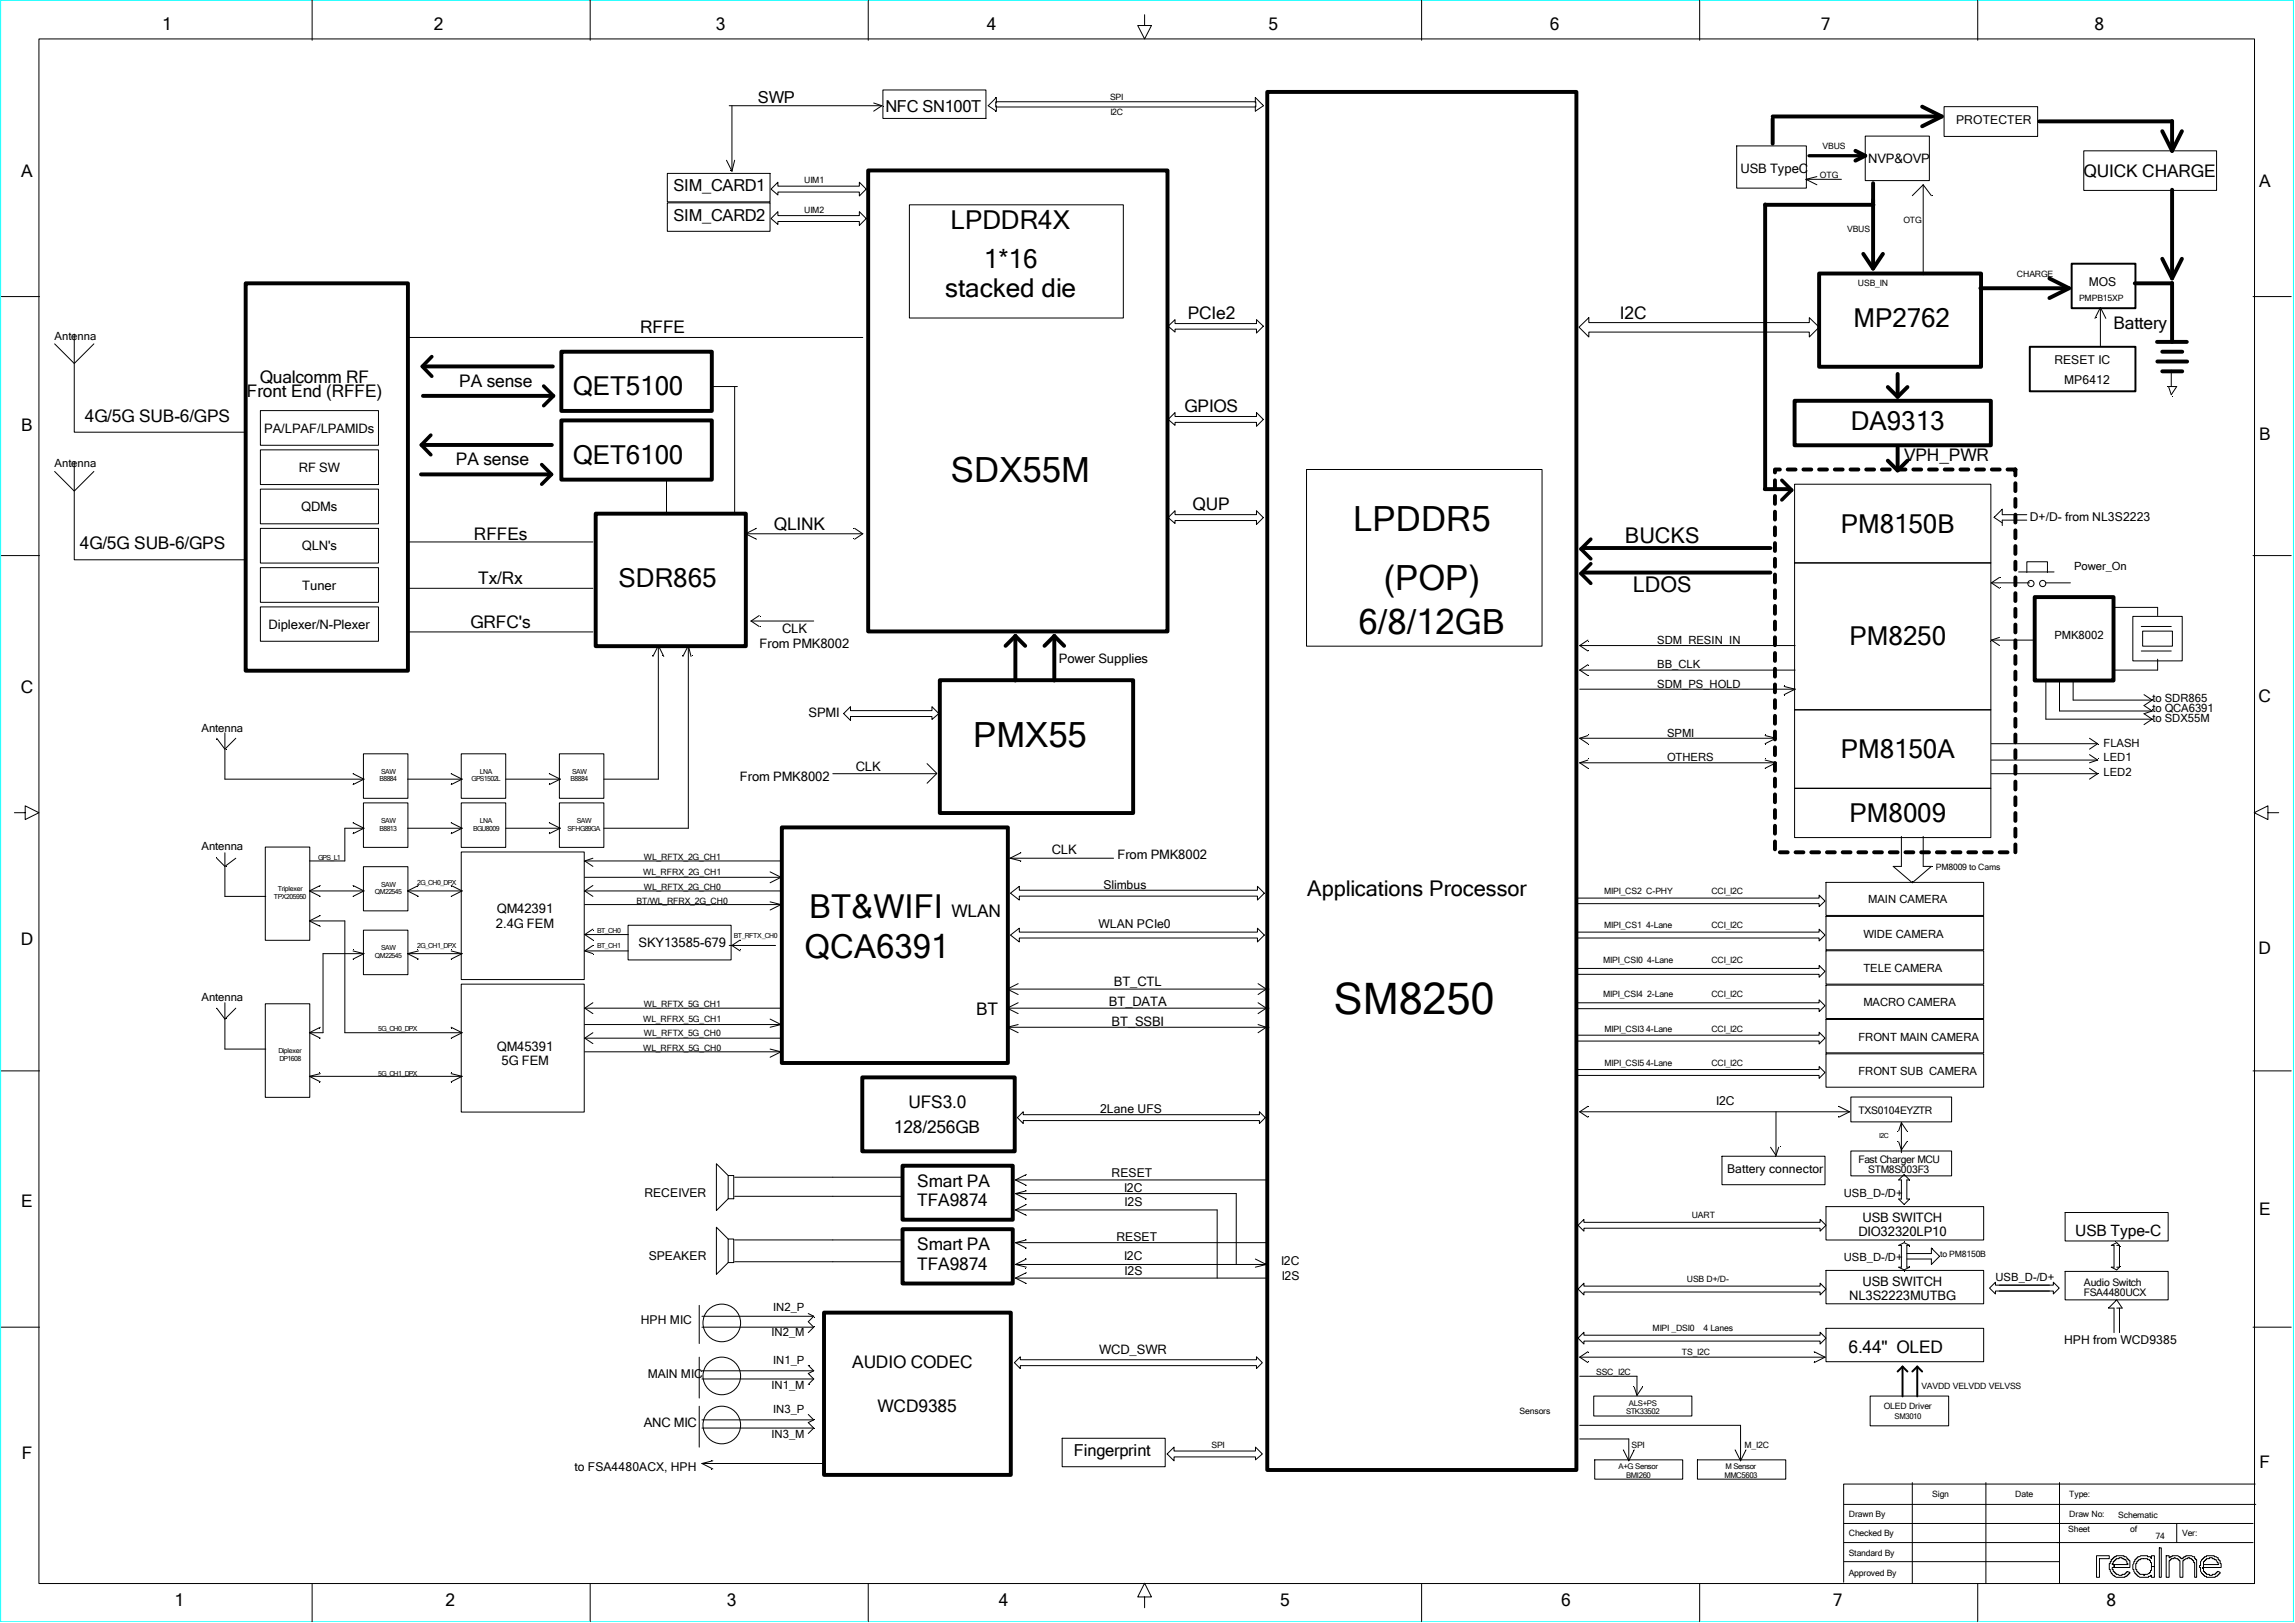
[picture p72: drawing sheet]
<svg xmlns="http://www.w3.org/2000/svg" width="297mm" height="210mm" viewBox="0 0 297 210" stroke-linecap="round" stroke-linejoin="round" font-family="sans-serif">
<defs><g id="words">
<text font-size="5.6" x="172.6" y="131.2">SM8250</text>
<g font-size="4.5">
<text x="123.1" y="62.4">SDX55M</text>
<text x="175.1" y="68.7">LPDDR5</text>
<text x="179.1" y="76.3">(POP)</text>
<text x="175.8" y="82">6/8/12GB</text>
<text x="125.9" y="96.6">PMX55</text>
</g>
<g font-size="4.3">
<text x="104.7" y="118.8">BT&amp;WIFI</text>
<text x="104.1" y="123.9">QCA6391</text>
</g>
<g font-size="3.4">
<text x="123" y="29.6">LPDDR4X</text>
<text x="127.3" y="34.7">1*16</text>
<text x="122.3" y="38.5">stacked die</text>
<text x="239.9" y="42.2">MP2762</text>
<text x="74.1" y="51.1">QET5100</text>
<text x="239.5" y="55.6">DA9313</text>
<text x="74.1" y="60">QET6100</text>
<text x="238.2" y="68.9">PM8150B</text>
<text x="80.1" y="75.9">SDR865</text>
<text x="239.4" y="83.5">PM8250</text>
<text x="238.2" y="98.1">PM8150A</text>
<text x="239.4" y="106.3">PM8009</text>
</g>
<g font-size="2.8">
<text x="210.3" y="70.3">BUCKS</text>
<text x="211.3" y="76.7">LDOS</text>
<text x="169.2" y="116">Applications Processor</text>
</g>
<g font-size="2.2">
<text x="21" y="3.8">1</text>
<text x="56.1" y="3.8">2</text>
<text x="92.6" y="3.8">3</text>
<text x="127.7" y="3.8">4</text>
<text x="164.2" y="3.8">5</text>
<text x="200.6" y="3.8">6</text>
<text x="235.7" y="3.8">7</text>
<text x="271" y="3.8">8</text>
<text x="2.8" y="23">A</text>
<text x="269.6" y="22.9">QUICK CHARGE</text>
<text x="292.4" y="24.1">A</text>
<text x="153.7" y="41.3">PCIe2</text>
<text x="209.6" y="41.3">I2C</text>
<text x="82.8" y="43.1">RFFE</text>
<text x="273.5" y="42.5">Battery</text>
<text x="32" y="51.4">Front End (RFFE)</text>
<text x="33.6" y="49.5">Qualcomm RF</text>
<text x="59.4" y="50.1">PA sense</text>
<text x="153.3" y="53.3">GPIOS</text>
<text x="2.8" y="55.8">B</text>
<text x="11" y="54.6">4G/5G SUB-6/GPS</text>
<text x="246.4" y="59.7">VPH_PWR</text>
<text x="292.4" y="56.9">B</text>
<text x="59" y="60.2">PA sense</text>
<text x="10.3" y="71.1">4G/5G SUB-6/GPS</text>
<text x="61.3" y="69.8">RFFEs</text>
<text x="100.2" y="68.5">QLINK</text>
<text x="154.3" y="66">QUP</text>
<text x="61.9" y="75.5">Tx/Rx</text>
<text x="60.9" y="81.2">GRFC's</text>
<text x="2.7" y="89.7">C</text>
<text x="292.3" y="90.8">C</text>
<text x="123.1" y="118.6">WLAN</text>
<text x="2.7" y="122.3">D</text>
<text x="292.3" y="123.4">D</text>
<text x="126.3" y="131.3">BT</text>
<text x="117.6" y="143.4">UFS3.0</text>
<text x="115.7" y="146.6">128/256GB</text>
<text x="118.7" y="153.5">Smart PA</text>
<text x="2.8" y="156.1">E</text>
<text x="118.7" y="156">TFA9874</text>
<text x="118.7" y="161.8">Smart PA</text>
<text x="292.4" y="157.3">E</text>
<text x="118.7" y="164.3">TFA9874</text>
<text x="110.3" y="177">AUDIO CODEC</text>
<text x="239.2" y="175.1">6.44&quot; OLED</text>
<text x="113.6" y="182.7">WCD9385</text>
<text x="2.8" y="188.8">F</text>
<text x="292.4" y="189.9">F</text>
<text x="22.6" y="207.8">1</text>
<text x="57.7" y="207.8">2</text>
<text x="94.1" y="207.8">3</text>
<text x="129.3" y="207.8">4</text>
<text x="165.7" y="207.8">5</text>
<text x="202" y="207.8">6</text>
<text x="237.2" y="207.8">7</text>
<text x="272.6" y="207.8">8</text>
</g>
<g font-size="2.1">
<text x="98.1" y="13.3">SWP</text>
<text x="114.6" y="14.5">NFC SN100T</text>
<text x="87.2" y="24.8">SIM_CARD1</text>
<text x="87.2" y="28.6">SIM_CARD2</text>
<text x="139" y="188.4">Fingerprint</text>
</g>
<text font-size="2" x="268.6" y="159.9">USB Type-C</text>
<g font-size="1.7">
<text x="225.3" y="22.4">USB TypeC</text>
<text x="241.8" y="21.1">NVP&amp;OVP</text>
<text x="34.2" y="56">PA/LPAF/LPAMIDs</text>
<text x="38.7" y="61">RF SW</text>
<text x="39" y="66.1">QDMs</text>
<text x="39.1" y="71.2">QLN's</text>
<text x="39.1" y="76.3">Tuner</text>
<text x="34.8" y="81.3">Diplexer/N-Plexer</text>
<text x="98.3" y="83.8">From PMK8002</text>
<text x="101.2" y="81.9">CLK</text>
<text x="137" y="85.8">Power Supplies</text>
<text x="104.6" y="92.8">SPMI</text>
<text x="95.8" y="101">From PMK8002</text>
<text x="110.7" y="99.7">CLK</text>
<text x="136.1" y="110.5">CLK</text>
<text x="144.6" y="111.1">From PMK8002</text>
<text x="64.3" y="118.2">QM42391</text>
<text x="64.2" y="120">2.4G FEM</text>
<text x="82.6" y="122.6">SKY13585-679</text>
<text x="143.5" y="130.2">BT_DATA</text>
<text x="144.1" y="127.6">BT_CTL</text>
<text x="64.3" y="135.9">QM45391</text>
<text x="64.9" y="137.8">5G FEM</text>
<text x="143.8" y="132.7">BT_SSBI</text>
<text x="240.5" y="160">DIO32320LP10</text>
<text x="241" y="158.1">USB SWITCH</text>
<text x="241" y="166.4">USB SWITCH</text>
<text x="239.3" y="168.2">NL3S2223MUTBG</text>
<text x="142.2" y="175.2">WCD_SWR</text>
<text x="83.3" y="184.7">ANC MIC</text>
</g>
<g font-size="1.6">
<text x="253.2" y="16">PROTECTER</text>
<text x="270.3" y="37">MOS</text>
<text x="265.9" y="47.1">RESET IC</text>
<text x="267.1" y="49.7">MP6412</text>
<text x="262.7" y="67.4">D+/D- from NL3S2223</text>
<text x="142.8" y="115">Slimbus</text>
<text x="142.2" y="120.1">WLAN PCIe0</text>
<text x="222.1" y="142.9">I2C</text>
<text x="142.4" y="144.1">2Lane UFS</text>
<text x="83.4" y="154.9">RECEIVER</text>
<text x="143.9" y="152.3">RESET</text>
<text x="145.5" y="154.2">I2C</text>
<text x="223.5" y="151.8">Battery connector</text>
<text x="144.5" y="160.5">RESET</text>
<text x="145.5" y="156.1">I2S</text>
<text x="83.9" y="163.1">SPEAKER</text>
<text x="145.5" y="163.1">I2C</text>
<text x="145.5" y="165">I2S</text>
<text x="165.8" y="163.7">I2C</text>
<text x="165.9" y="165.6">I2S</text>
<text x="82.9" y="171.3">HPH MIC</text>
<text x="267.1" y="173.9">HPH from WCD9385</text>
<text x="83.8" y="178.3">MAIN MIC</text>
<text x="74.3" y="190.4">to FSA4480ACX, HPH</text>
</g>
<g font-size="1.5">
<text x="7.1" y="43.9">Antenna</text>
<text x="7.1" y="60.4">Antenna</text>
<text x="268.4" y="73.8">Power_On</text>
<text x="214.5" y="83.3">SDM_RESIN_IN</text>
<text x="265.9" y="82.6">PMK8002</text>
<text x="214.5" y="86.4">BB_CLK</text>
<text x="214.5" y="89">SDM_PS_HOLD</text>
<text x="26.1" y="94.7">Antenna</text>
<text x="215.7" y="95.3">SPMI</text>
<text x="278.6" y="90.9">to SDR865</text>
<text x="278.6" y="92.2">to QCA6391</text>
<text x="278.6" y="93.4">to SDX55M</text>
<text x="215.7" y="98.5">OTHERS</text>
<text x="272.2" y="96.6">FLASH</text>
<text x="272.2" y="98.5">LED1</text>
<text x="272.2" y="100.4">LED2</text>
<text x="26.1" y="109.9">Antenna</text>
<text x="241.8" y="116.9">MAIN CAMERA</text>
<text x="241.1" y="121.3">WIDE CAMERA</text>
<text x="241.1" y="125.8">TELE CAMERA</text>
<text x="26.1" y="129.6">Antenna</text>
<text x="241.1" y="130.2">MACRO CAMERA</text>
<text x="240.5" y="134.7">FRONT MAIN CAMERA</text>
<text x="240.5" y="139.1">FRONT SUB CAMERA</text>
<text x="238.6" y="154.9">USB_D-/D+</text>
<text x="238.6" y="163.2">USB_D-/D+</text>
<text x="258.2" y="165.7">USB_D-/D+</text>
<text x="99.8" y="172.8">IN2_M</text>
<text x="100" y="169.7">IN2_P</text>
<text x="99.8" y="179.7">IN1_M</text>
<text x="100" y="176.5">IN1_P</text>
<text x="100" y="182.9">IN3_P</text>
<text x="99.8" y="186.1">IN3_M</text>
</g>
<g font-size="1.3">
<text x="240.5" y="144.2">TXS0104EYZTR</text>
<text x="240.5" y="150.5">Fast Charger MCU</text>
<text x="241.8" y="151.8">STM8S003F3</text>
<text x="269.7" y="166.4">Audio Switch</text>
<text x="269.7" y="167.6">FSA4480UCX</text>
</g>
<g font-size="1.1">
<text x="143.7" y="12.9">SPI</text>
<text x="143.7" y="14.8">I2C</text>
<text x="104.1" y="23.7">UIM1</text>
<text x="235.5" y="23.1">OTG</text>
<text x="235.9" y="19.3">VBUS</text>
<text x="104.1" y="27.5">UIM2</text>
<text x="246.3" y="28.8">OTG</text>
<text x="239" y="30.1">VBUS</text>
<text x="261" y="35.8">CHARGE</text>
<text x="240.4" y="37.1">USB_IN</text>
<text x="269.1" y="39">PMPB15XP</text>
<text x="83.2" y="113.2">WL_RFRX_2G_CH1</text>
<text x="83.3" y="111.3">WL_RFTX_2G_CH1</text>
<text x="250.5" y="112.6">PM8009 to Cams</text>
<text x="82.4" y="117">BT/WL_RFRX_2G_CH0</text>
<text x="83.3" y="115.1">WL_RFTX_2G_CH0</text>
<text x="207.6" y="115.7">MIPI_CS2 C-PHY</text>
<text x="221.5" y="115.7">CCI_I2C</text>
<text x="207.5" y="124.6">MIPI_CSI0 4-Lane</text>
<text x="207.6" y="120.1">MIPI_CS1 4-Lane</text>
<text x="221.5" y="124.6">CCI_I2C</text>
<text x="221.5" y="120.1">CCI_I2C</text>
<text x="83.3" y="130.3">WL_RFTX_5G_CH1</text>
<text x="207.5" y="129">MIPI_CSI4 2-Lane</text>
<text x="221.5" y="129">CCI_I2C</text>
<text x="83.2" y="132.2">WL_RFRX_5G_CH1</text>
<text x="83.2" y="136">WL_RFRX_5G_CH0</text>
<text x="83.3" y="134.1">WL_RFTX_5G_CH0</text>
<text x="207.6" y="133.5">MIPI_CSI3 4-Lane</text>
<text x="207.6" y="137.9">MIPI_CSI5 4-Lane</text>
<text x="221.5" y="133.5">CCI_I2C</text>
<text x="221.5" y="137.9">CCI_I2C</text>
<text x="218.9" y="157.6">UART</text>
<text x="218.3" y="165.8">USB D+/D-</text>
<text x="251.1" y="162.6">to PM8150B</text>
<text x="213.8" y="172.2">MIPI _DSI0</text>
<text x="220.5" y="172.2">4 Lanes</text>
<text x="206.6" y="177.9">SSC_I2C</text>
<text x="217.7" y="175.3">TS_I2C</text>
<text x="248.6" y="179.8">VAVDD VELVDD VELVSS</text>
<text x="196.7" y="183">Sensors</text>
<text x="243.8" y="182.3">OLED Driver</text>
<text x="156.8" y="187.4">SPI</text>
<text x="211.1" y="187.4">SPI</text>
<text x="225.7" y="187.4">M_I2C</text>
<text x="239.3" y="196.3">Drawn By</text>
<text x="250" y="193.7">Sign</text>
<text x="260.8" y="193.7">Date</text>
<text x="267.8" y="193.7">Type:</text>
<text x="267.8" y="196.3">Draw No:</text>
<text x="274.1" y="196.4">Schematic</text>
<text x="239.3" y="198.8">Checked By</text>
<text x="239.3" y="201.3">Standard By</text>
<text x="239.3" y="203.9">Approved By</text>
<text x="267.7" y="198.3">Sheet</text>
<text x="275.7" y="198.3">of</text>
<text x="279" y="199.2">74</text>
<text x="282.4" y="198.8">Ver:</text>
</g>
<g font-size="1">
<text x="210.4" y="183">STK33502</text>
<text x="210.8" y="181.9">ALS+PS</text>
<text x="245.2" y="183.6">SM3010</text>
<text x="209.5" y="190.1">A+G Sensor</text>
<text x="210.4" y="191.2">BMI260</text>
<text x="223.2" y="191.2">MMC5603</text>
<text x="223.3" y="190.1">M Sensor</text>
</g>
<g font-size=".9">
<text x="49.1" y="101.1">B8884</text>
<text x="49.3" y="100.1">SAW</text>
<text x="61" y="101.1">GPS1502L</text>
<text x="62.1" y="100.1">LNA</text>
<text x="73.8" y="101.1">B8884</text>
<text x="74.1" y="100.1">SAW</text>
<text x="49.1" y="107.5">B8813</text>
<text x="49.3" y="106.4">SAW</text>
<text x="61.2" y="107.5">BGU8009</text>
<text x="62.1" y="106.4">LNA</text>
<text x="73.5" y="107.5">SFHG89GA</text>
<text x="74.6" y="106.4">SAW</text>
<text x="41.2" y="111.3">GPS_L1</text>
<text x="35.4" y="116.4">TPX205950</text>
<text x="35.9" y="115.3">Triplexer</text>
<text x="48.5" y="115.7">QM22545</text>
<text x="49.3" y="114.7">SAW</text>
<text x="54" y="114.5">2G_CH0_DPX</text>
<text x="48.5" y="123.9">QM22545</text>
<text x="49.3" y="122.9">SAW</text>
<text x="54" y="122.7">2G_CH1_DPX</text>
<text x="77.3" y="120.8">BT_CH0</text>
<text x="77.3" y="122.7">BT_CH1</text>
<text x="95" y="121.4">BT_RFTX_CH0</text>
<text x="36" y="136.3">Diplexer</text>
<text x="36.2" y="137.3">DP1608</text>
<text x="48.9" y="133.5">5G_CH0_DPX</text>
<text x="48.9" y="139.2">5G_CH1_DPX</text>
<text x="243.2" y="147.2">I2C</text>
</g>
</g></defs>
<path d="M.1 0h296.7v209.8h-296.7z" fill="none" stroke="#0ff" stroke-width=".13"/>
<g fill="none" stroke="#000" stroke-width=".51">
<path d="M164 11.9h40v178.3h-40zM229.4 15.4v3.2M229.4 15.1h21.3M240.1 19.5l1.3 .7-1.3 .6M248.8 13.8l2.5 1.3-2.5 1.2M263.9 15.7h17.2M279.8 17l1.3 2.5M281.1 15.7v3.8M282.4 17l-1.3 2.5M31.8 36.7h21v50.1h-21zM112.4 22.1h38.7v59.6h-38.7zM228.4 26.5h14"/>
<path d="M228.4 26.5v36.8M235.4 35.4h21v12.1h-21zM241.1 32.9l1.3 1.9 1.3-1.9M242.4 23.7v10.8M256.3 37.3h10.8M265.2 36l2.6 1.3-2.6 1.3M276.3 36.7h4.8M279.8 33.5l1.3 2.5 1.3-2.5M281.1 24.6v10.8M281.1 36.6v7.6M54.7 51.2h16.5M54.9 57.6h16.5"/>
<path d="M55 47.4h16.5M72.6 54.4h19.5v7.7h-19.5zM72.6 45.5h19.5v7.7h-19.5zM232.2 51.9h25.4v5.7h-25.4zM244.3 59.6l1.3 1.3 1.2-1.3M244.3 50.1l1.3 1.3 1.2-1.3M245.6 48.4v2.6M245.6 57.9v2.6M279.1 44.2h3.9M279.2 46.8h3.8M279.8 45.5h2.6M279.8 48h2.6"/>
<path d="M54.5 61.4h16.5M77.1 66.5h19.4v17.1h-19.4zM205 70.9h24.1M205 74.1h24.1M228.4 63.3h3.2M263.3 77.3h10.2v10.8h-10.2zM121.6 88h25v17.2h-25zM131.4 82.3v5.8M131.4 82.3l-1.3 1.3M131.4 82.3l1.3 1.3M136.4 82.3v5.8M136.4 82.3l-1.2 1.3"/>
<path d="M136.4 82.3l1.3 1.3M101.2 107.1h29.2v30.4h-29.2zM111.6 139.4h19.7v9.6h-19.7zM116.8 159h14.3v7.1h-14.3zM116.8 150.8h14.3v7h-14.3zM106.6 169.8h24.2v21h-24.2z"/>
</g>
<g fill="none" stroke="#000" stroke-width=".13">
<path d="M40.4 0v5.2M76.4 0v5.2M112.4 0v5.2M184 0v5.2M220 0v5.2M255.9 0v5.2M5 5h286.8v199.9h-286.8zM94.4 13.7h19.7M94.7 13.7v8.4M113.1 13.3l1 .4M114.1 13.7l-1 .7M114.3 11.6h13.3v3.7h-13.3z"/>
<path d="M128.9 13.2h33.6v.6h-33.6zM128.9 13.3v-.7l-1 1.1 1 .7v-.7M148.1 1.9v1.4h.9l-.9 1.7-.9-1.7h.9M162.5 13.3v-.7l1 1.1-1 .7v-.7M224.7 18.9h9.1v5.4h-9.1zM241.4 17.6h8.3v5.8h-8.3zM251.6 13.8h12.1v3.9h-12.1zM269.7 19.5h17.2v5.1h-17.2zM.2 38.4h4.9M86.4 22.4h13.3v3.7h-13.3zM86.4 26.2h13.3v3.7h-13.3zM94 20.7l.7 1.4"/>
<path d="M95.1 20.7l-.4 1.4M99.8 24.5l.9-.9v.5h10.5v-.5l.9 .9-.9 .9v-.6h-10.5v.4zM99.8 28.3l.9-.9v.5h10.5v-.5l.9 .9-.9 .9v-.5h-10.5v.3zM117.7 26.5h27.7v14.6h-27.7zM233.7 23.2l1.4 .7M233.7 23.2h4.6M235.1 22.9l-1.4 .3M248.9 23.9l1 1.4M248.9 23.9l-1.4 1.4M248.9 23.9v11.7M271.8 39.8v4.9M271.8 39.8l-.7 1.4"/>
<path d="M271.8 39.8l.7 1.4M291.6 38.4h4.9M7.1 44.5l2.5 2.5 2.5-2.5M9.6 43.2v12.7h22.2M9.6 59.7v12.7h22.2M33.7 53.1h15.3v4.5h-15.3zM33.7 58.2h15.3v4.5h-15.3zM52.7 43.7h59M92.3 50h3.1M95.1 50v16.6M151.2 42.2l.9-.8v.5h10.5v-.5l.9 .8-.9 .9v-.5h-10.5v.4zM151.2 54.3l.9-.9v.5h10.5v-.5l.9 .9-.9 .9v-.5h-10.5v.3z"/>
<path d="M204.3 42.3l1.3-1.2v.6h28.5v-.6l1.3 1.2-1.3 1.3v-.6h-28.5v.6zM280.6 50h1.1l-.7 1.1zM281 47.9v2.1M.2 71.9h4.9M7.1 61l2.5 2.5 2.5-2.5M33.7 63.3h15.3v4.5h-15.3zM33.7 68.4h15.3v4.5h-15.3zM33.7 73.4h15.3v4.5h-15.3zM33.7 78.5h15.3v4.5h-15.3zM52.7 70.1h24M52.7 76.1h24M86.3 62v4.6"/>
<path d="M96.5 69.1h15.2M96.5 69.1l1.4 .7M97.9 68.4l-1.4 .7M98.2 79.6l-1 .8M110.6 68.4l1.1 .7M111.7 69.1l-1.1 .7M151.2 67l.9-.9v.5h10.5v-.5l.9 .9-.9 .9v-.5h-10.5v.3zM169.1 60.7h30.5v22.9h-30.5zM232.2 62.7h25.4v10.2h-25.4zM232.2 72.8h25.4v19.1h-25.4zM257.7 75.4h4.9M257.7 75.4l1.1 .7"/>
<path d="M258.8 74.7l-1.1 .7M261.2 74h4.6M262.3 66.6h-3.2v-.7l-1 1 1 .8M262.3 67.3h-3.2v.7M262.3 74.1v-1.4h2.7v1.4M264.8 75.4h3.1M273.6 78.6h5.6v1M276 79.8h6.4v5.7h-6.4zM291.6 71.9h4.9M28 95.5l1.1 1.4 1.4-1.4M29.1 94.8v6h18M47 97.5h5.8v5.8h-5.8z"/>
<path d="M52.7 81.8h24M59.7 97.5h5.7v5.8h-5.7zM72.4 97.5h5.7v5.8h-5.7zM85.2 83.5l-.7 1.4M85.2 83.5l.7 1.4M85.2 83.5v17.3h-7.1M89.1 83.5v23.7h-11M89.1 83.5l.3 1.4M89.1 83.5l-.7 1.4M97.2 80.4h8.1M97.2 80.4l1 .7M110.1 91.4v.5h10.5v-.5l.9 .9-.9 .8v-.4h-10.5v.5l-.9-.9z"/>
<path d="M120 98.8l1.2 1.3-1.2 1.2M204.4 86.7h27.9M204.4 83.5h27.9M204.4 83.5l1.1 .7M204.4 86.7l1.1 .7M204.4 89.2h27.9M204.4 95.5h25.4M204.4 98.7h25.4M204.4 98.7l1.1 .7M204.4 95.5l1.1 .7M205.5 82.8l-1.1 .7M205.5 86l-1.1 .7"/>
<path d="M205.5 98.3l-1.1 .4M205.5 95.2l-1.1 .3M228.4 95.2l1.4 .3M228.4 98.3l1.4 .4M229.8 95.5l-1.4 .7M229.8 98.7l-1.4 .7M230.9 88.8l1.4 .4M232.2 91.8h25.4v10.2h-25.4zM232.3 89.2l-1.4 .7M257.7 82.8h5.6M257.7 82.8l1.1 .7M257.7 96.2h13.8"/>
<path d="M257.7 98.3h13.8M258.8 82.5l-1.1 .3M264.8 88.1v5h13.7M266.5 88.1v3.9h12M268.3 88.1v2.5h10.2M270.4 95.5l1.1 .7M270.4 97.6l1.1 .7M270.4 99.4l1.1 .7M271.5 96.2l-1.1 .7M271.5 98.3l-1.1 .4M277.1 81.1h3.9M277.1 84.2h3.9"/>
<path d="M277.3 81.7h3.8v1.9h-3.8zM277.5 89.9l1 .7M278.5 90.6l-1 .7 1 .7M278.5 92l-1 .3 1 .8M278.5 93.1l-1 .7M279.2 85.3v1.4h-5.6M1.9 105.2h1.4v-.9l1.7 .9-1.7 .8v-.8M28 111l1.1 1.1 1.4-1.1M29.1 110.3v5.7h5.3M34.3 109.6h5.8v12.1h-5.8zM40 115.3h7.1M40 115.3l1.5 .7"/>
<path d="M40 119.2h4.6v14.4h15.2M40 119.2l1.5 .7M41.5 114.6l-1.5 .7M41.5 118.5l-1.5 .7M45.7 114.6l1.4 .7M45.7 100.1l1.4 .7M45.7 106.5l1.4 .7M47 112.1h5.8v5.8h-5.8zM47 103.9h5.8v5.7h-5.8zM47.1 115.3l-1.4 .7M47.1 107.2h-2.5v4.2h-4.6M47.1 107.2l-1.4 .7"/>
<path d="M47.1 100.8l-1.4 .7M52.7 115.3h7.1M52.7 115.3l1.5 .7M52.7 107.2h7.1M52.7 100.8h7.1M54.2 114.6l-1.5 .7M58.4 114.6l1.4 .7M58.4 106.5l1.4 .7M58.4 100.1l1.4 .7M59.7 110.2h15.9v16.5h-15.9zM59.7 103.9h5.7v5.7h-5.7zM59.8 115.3l-1.4 .7"/>
<path d="M59.8 107.2l-1.4 .7M59.8 100.8l-1.4 .7M65.4 107.2h7.1M65.4 100.8h7.1M71.1 106.5l1.4 .7M71.1 100.1l1.4 .7M72.4 103.9h5.7v5.7h-5.7zM72.5 107.2l-1.4 .7M72.5 100.8l-1.4 .7M75.7 117h25.4M75.7 113.5h25.4M75.7 115.3h25.4"/>
<path d="M75.7 111.4h25.4M75.7 115.3l1 .7M75.7 111.4l1 .7M76.7 114.6l-1 .7M76.7 111l-1 .4M81.3 119.7h13.3v4.5h-13.3zM99.7 116.7l1.4 .3M99.7 112.8l1.4 .7M101.1 117l-1.4 .7M101.1 113.5l-1.4 .7M107.8 100.1h13.4M130.7 111h13.4"/>
<path d="M130.7 111l1.4 .4M130.8 115.6l1.1-.9v.5h30.8v-.5l.9 .9-.9 .9v-.5h-30.8v.5zM132.1 110.3l-1.4 .7M204 116.2h31.4v-.4l.8 .8-.8 .7v-.4h-31.4M232.2 102h25.4v6.4h-25.4zM236.3 114.2h20.4v4.2h-20.4zM236.3 118.6h20.4v4.3h-20.4zM246.1 108.2v3.9h-1.1l2.5 2.1 2.4-2.1h-1v-3.9M257.7 100.1h13.8M271.5 100.1l-1.1 .7M293.5 105.2v-.9l-1.8 .9 1.8 .8v-.8h1.4M.2 138.6h4.9"/>
<path d="M28 130.4l1.1 1.5 1.4-1.5M29.1 129.7v6h5.3M34.3 129.9h5.8v12.1h-5.8zM40 139.3h19.8M40 139.3l1.5 .7M40 133.6l1.5 .7M41.5 138.9l-1.5 .4M41.5 132.9l-1.5 .7M45.7 123l1.4 .4M47 120.4h5.8v5.7h-5.8zM47.1 123.4h-5.3v10.2h-1.8M47.1 123.4l-1.4 .7"/>
<path d="M52.7 123.4h7.1M52.7 123.4l1.5 .7M54.2 123l-1.5 .4M58.4 123l1.4 .4M58.4 132.9l1.4 .7M58.4 138.9l1.4 .4M59.7 127.3h15.9v16.6h-15.9zM59.8 123.4l-1.4 .7M59.8 133.6l-1.4 .7M59.8 139.3l-1.4 .7M75.7 130.4h25.4M75.7 120.9h5.6"/>
<path d="M75.7 120.9l1 .7M75.7 123h5.6M75.7 123l1 .4M75.7 136.1h25.4M75.7 132.6h25.4M75.7 134.3h25.4M75.7 134.3l1 .7M75.7 130.4l1 .8M76.7 120.2l-1 .7M76.7 122.3l-1 .7M76.7 133.6l-1 .7M76.7 129.7l-1 .7"/>
<path d="M94.4 122.3h6M95.8 121.6l-1.1 .7 1.1 .7M99.7 135.7l1.4 .4M99.7 131.9l1.4 .7M101.1 136.1l-1.4 .7M101.1 132.6l-1.4 .3M130.4 128h33.8M130.4 130.4h33.8M130.4 132.9h33.8M130.4 128l1.4 .7M130.4 130.4l1.4 .8M130.4 132.9l1.4 .7"/>
<path d="M130.8 121l1.1-.9v.5h30.8v-.5l.9 .9-.9 .9v-.5h-30.8v.5zM131.8 127.3l-1.4 .7M131.8 129.7l-1.4 .7M131.8 132.6l-1.4 .3M162.8 127.3l1.1 .7-1.1 .7M162.8 129.7l1.1 .7-1.1 .8M162.8 132.6l1.1 .3-1.1 .7M204 133.9h31.4v-.3l.8 .7-.8 .8v-.4h-31.4M204 120.6h31.4v-.4l.8 .8-.8 .8v-.4h-31.4M204 125.3h31.4v-.4l.8 .8-.8 .7v-.3h-31.4M204 129.8h31.4v-.4l.8 .7-.8 .8v-.4h-31.4M204 138.4h31.4v-.4l.8 .8-.8 .7v-.4h-31.4"/>
<path d="M236.3 131.9h20.4v4.3h-20.4zM236.3 123h20.4v4.3h-20.4zM236.3 127.5h20.4v4.3h-20.4zM236.3 136.4h20.4v4.3h-20.4zM291.6 138.6h4.9M94.2 152.1h.8v3h-.8zM94.2 152.1l-1.5-1.5v6l1.5-1.5M95.1 152.3h21.5M95.1 154.8h21.5M131.4 154.4h28.6v9.2M131.4 152.7h32.5M131.4 156.6h26.1v8.8"/>
<path d="M131.4 152.7l1.4 .7M131.4 156.6l1.4 .7M131.4 154.4l1.4 .7M132.4 143.8v.4h30.6v-.4l.7 .8-.7 .8v-.4h-30.6v.4l-.7-.8zM132.8 152l-1.4 .7M132.8 155.8l-1.4 .8M132.8 154.1l-1.4 .3M204.4 143.9h35M204.4 143.9l1.1 .7M205 157.8v.4h30.5v-.4l.8 .7-.8 .8v-.4h-30.5v.4l-.8-.8zM205.5 143.1l-1.1 .8M222.8 149.6h13.4v3.7h-13.4z"/>
<path d="M229.1 148.4l.7 1.1M229.8 143.9v5.6M230.2 148.4l-.4 1.1M236.3 156.1h20.4v4.3h-20.4zM237.9 143.1l1.5 .8M239.4 143.9l-1.5 .7M239.5 141.9h13.1v3.3h-13.1zM239.5 148.9h13.1v3.2h-13.1zM245.7 147.7l.4 1.1 .7-1.1M246.1 145.3v3.8M246.1 145.3l-.4 1M246.1 145.3l.7 1"/>
<path d="M246.4 152l.7 .7h-.3v2.4h.3l-.7 .7-.7-.7h.4v-2.4h-.4zM267.3 156.9h13.3v3.7h-13.3zM.2 171.7h4.9M90.5 168.9v4.9M90.5 175.6v5.3M90.8 178.4h14.5M90.8 177.4h14.5M90.8 170.3h14.5M90.8 171.7h14.5M94.2 160.3h.8v3.1h-.8zM94.2 160.3l-1.5-1.5v6.1l1.5-1.5M95.1 160.4h21.5"/>
<path d="M95.1 163.3h21.5M104.6 170l.7 .3M104.6 176.7l.7 .7M105.3 170.3l-.7 .7 .7 .7M105.3 171.7l-.7 .7M105.3 178.4l-.7 .7M105.3 177.4l-.7 .3 .7 .7M131.4 165.4h32.5M131.4 163.6h32.5M131.4 160.8h32.5M131.4 160.8l1.4 .7M131.4 163.6l1.4 .4"/>
<path d="M131.4 165.4l1.4 .7M132 175.6v.3h30.6v-.3l.8 .7-.8 .8v-.4h-30.6v.4l-.7-.8zM132.8 160.4l-1.4 .4M132.8 162.9l-1.4 .7M132.8 164.7l-1.4 .7M162.5 162.9l1.4 .7M163.9 163.6l-1.4 .4M204.4 178.1h7.4v2.4M204.4 175.6h31.8M204.4 175.6l1.1 .7M205 172.4v.4h30.5v-.4l.8 .7-.8 .8v-.4h-30.5v.4l-.8-.8zM205 166v.4h30.5v-.4l.8 .8-.8 .8v-.4h-30.5v.4l-.8-.8z"/>
<path d="M205.5 174.9l-1.1 .7M211.5 179.5l.3 1M212.5 179.5l-.7 1M234.8 174.9l1.4 .7M236.2 175.6l-1.4 .7M236.3 164.4h20.4v4.3h-20.4zM236.3 171.9h20.4v4.3h-20.4zM245.7 161.1l.7-.3 .7 .3h-.3v2.9h.3l-.7 .3-.7-.3h.4v-2.9zM246.8 162.2h3.1v-.7l1.1 1.1-1.1 1v-.7h-3.1M258.7 166.3h7v-.4l.8 .8-.8 .7v-.4h-7M265.2 166.3h-7v-.4l-.7 .8 .7 .7v-.4h7M267.3 164.5h13.3v3.7h-13.3z"/>
<path d="M273.9 169.3h.7l-.7-1.1-1 1.1h.7v3.1M273.9 164h.4M273.9 161.1h.4M274.3 161.1l-.4-.3-.7 .3h.4v2.9h-.4l.7 .3 .4-.3M274.3 161.1v2.9M274.3 169.3v3.1M291.6 171.7h4.9M90.5 182v5.2M90.8 184.8h14.5M90.8 183.7h14.5M90.8 189.4l1.5 .7M90.8 189.4h15.9"/>
<path d="M92.3 189l-1.5 .4M104.6 183l.7 .7M105.3 184.8l-.7 .7M105.3 183.7l-.7 .4 .7 .7M137.5 186.1h13.3v3.7h-13.3zM151.9 187.2v.5h10.6v-.5l.9 .9-.9 .8v-.4h-10.6v.5l-.9-.9zM204.4 186.2h6.4v2.8M204.4 184.4h20.8v4.6M206.2 180.6h12.7v2.6h-12.7zM206.4 188.9h11.4v2.5h-11.4zM210.1 187.6l.7 1.4M211.5 187.6l-.7 1.4"/>
<path d="M219.7 188.9h11.4v2.5h-11.4zM224.5 187.6l.7 1.4M226 187.6l-.8 1.4M238.7 194.7h53.2M238.7 199.6h52.9M238.7 197.1h52.9M242 180.6h10.2v3.9h-10.2zM247.5 191.8v13.1M257 191.8v13.1M266.5 191.8v13.1M281.7 197.1v2.5M291.8 192h-53.2v12.7"/>
<path d="M40.4 204.9v4.9M76.4 204.9v4.9M112.4 204.9v4.9M148.1 206.6h.9l-.9-1.7-.9 1.7h.9v1.4M184 204.9v4.9M220 204.9v4.9M238.7 202.1h27.8M255.9 204.9v4.9M271.3 201.3h1.7v.4h-1.3v2.4h-.4zM273.2 201.8h.1v-.1l.3-.2v-.1h.3v-.1h1v.1h.2l.2 .3h.1v.1l.2 .1v.9h-2v-.4h1.8v-.1h-.1l-.2-.5h-.2v-.1h-.3v-.2h-.4v.2h-.3v.1h-.2v.1l-.2 .2v.2h-.2v.1h.3v.4h-.3v.3h.2v.2l.2 .2v.1h.2v.1h.2l.1 .1 .8-.1 .1-.2h.2v-.2l.3 .2v.1l-.2 .1-.1 .3h-.3v.1h-1.1l-.3-.1v-.2h-.1l-.2-.2h-.1l-.1-.5h-.1v-.8h.1zM276.4 201.7h.1l.1-.3h.3l.1-.1h.9v.1h.4l.1 .3v-.4h.4v1.4h-.4v-.5h-.1v-.3h-.1v-.1h-.3v-.1h-.9v.1h-.2v.1l-.3 .2v.2h-.1v.8h.1v.2h.1v.2h.2l.1 .2h.5v.1h.1v-.1h.4l.3-.1v-.1h.1v-.3h.1v-.5h.4v1.4h-.4v-.3h-.1v.2h-.3v.1h-1.1l-.3-.1-.1-.3h-.1v-.1h-.1l-.2-.3v-.2h-.1v-.7zM279.4 200.3h.3v3.8h-.3z"/>
<path d="M280.3 201.3h.4v.2h.1v-.1h.3v-.1h.8l.2 .1 .1 .3h.3l.1-.3h.3v-.1h.7l.2 .1h.2v.3l.3 .1v2.3h-.3v-1.9h-.1v-.3h-.1l-.2-.2h-.2v-.2h-.3v.2h-.2l-.3 .1v.1h-.1v2.2h-.4v-2.2h-.1l-.1-.2h-.3l-.1-.2h-.2v.2h-.3l-.2 .2h-.1v2.2h-.4zM284.9 201.8h.1v-.1l.3-.2v-.1h.2v-.1h1.1v.1l.5 .1v.3l.2 .1v.4h.1v.5h-2.2v-.4h1.9v-.2h-.2l-.1-.4-.5-.1v-.2h-.4v.2h-.4v.1h-.1v.1l-.2 .2v.7h-.2v.1h.2v.4l.2 .2v.1h.1v.1h.4v.1l.8-.1 .1-.2h.1v-.2l.4 .2v.1l-.2 .1-.2 .3h-.2v.1h-1.2v-.1h-.2v-.2h-.1l-.2-.2h-.1l-.1-.3v-.5h-.2z"/>
<circle cx="262.8" cy="75.5" r=".4"/>
<circle cx="264.4" cy="75.5" r=".4"/>
<circle cx="93.4" cy="171.2" r="2.43"/>
<circle cx="93.4" cy="178" r="2.43"/>
<circle cx="93.4" cy="184.4" r="2.43"/>
</g>
<path d="M234.1 20.2h7" fill="none" stroke="#000" stroke-width=".42"/>
<path d="M268.1 34.1h8.3v5.8h-8.3zM262.7 44.9h13.7v5.7h-13.7zM246.2 176.8v3.9M246.2 176.8l-.6 .7M246.2 176.8l.6 .7M248.1 176.8v3.9M248.1 176.8l-.6 .7M248.1 176.8l.7 .7" fill="none" stroke="#000" stroke-width=".25"/>
<path d="M55.8 56.3l-1.3 1.3 1.3 1.2M55.9 46.1l-1.2 1.3 1.2 1.3M70.4 50l1.2 1.2-1.2 1.3M70.1 60.1l1.3 1.3-1.3 1.3M205.9 72.9l-1.3 1.3 1.3 1.3M205.9 69.8l-1.3 1.2 1.3 1.3M230.6 62.1l1.3 1.3-1.3 1.3" fill="none" stroke="#000" stroke-width=".47"/>
<path d="M229.7 60.7h31.1v49.6h-31.1z" fill="none" stroke="#000" stroke-width=".51" stroke-dasharray="1 1"/>
<use href="#words"/>
</svg>
